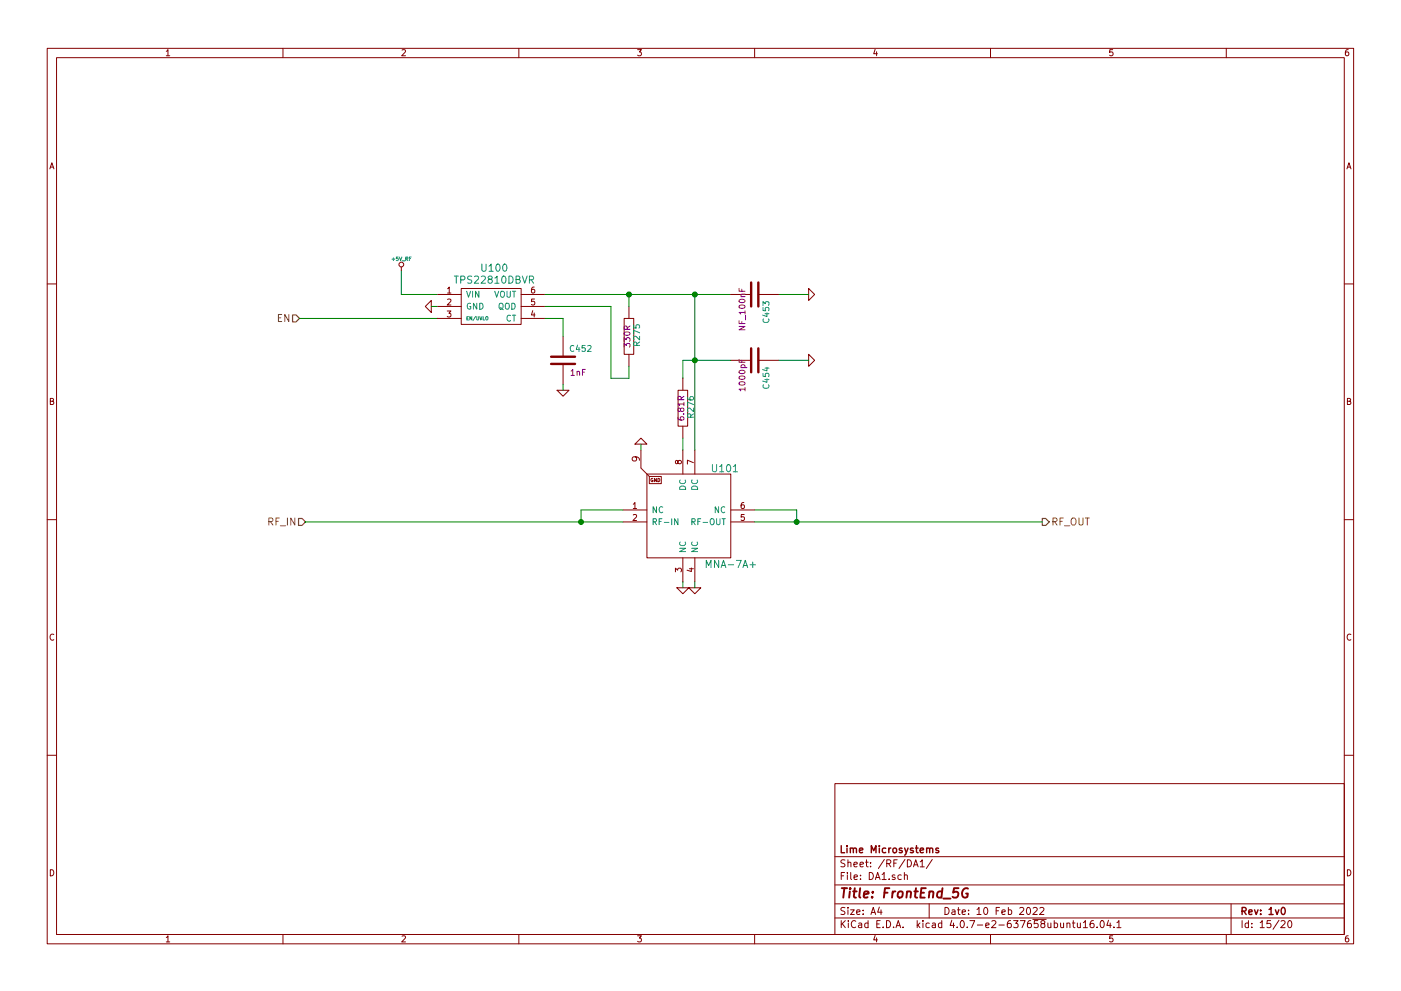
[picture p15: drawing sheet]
EESchema Schematic File Version 2
LIBS:FrontEnd_5G-rescue
LIBS:device
LIBS:conn
LIBS:linear
LIBS:regul
LIBS:74xx
LIBS:cmos4000
LIBS:adc-dac
LIBS:memory
LIBS:xilinx
LIBS:microcontrollers
LIBS:dsp
LIBS:microchip
LIBS:analog_switches
LIBS:motorola
LIBS:texas
LIBS:intel
LIBS:audio
LIBS:interface
LIBS:digital-audio
LIBS:philips
LIBS:display
LIBS:cypress
LIBS:siliconi
LIBS:opto
LIBS:contrib
LIBS:valves
LIBS:ADM7155_Addon-cache
LIBS:LimeMicroBGD_Library
LIBS:power
LIBS:transistors
LIBS:FrontEnd_5G-cache
EELAYER 25 0
EELAYER END
$Descr A4 11693 8268
encoding utf-8
Sheet 15 20
Title "FrontEnd_5G"
Date "10 Feb 2022"
Rev "1v0"
Comp "Lime Microsystems"
Comment1 ""
Comment2 ""
Comment3 ""
Comment4 ""
$EndDescr
Text HLabel 2550 4350 0    59   Input ~ 0
RF_IN
Text HLabel 8700 4350 2    59   Output ~ 0
RF_OUT
Text HLabel 2500 2650 0    59   Input ~ 0
EN
Wire Wire Line
	2500 2650 3650 2650
$Comp
L MNA-7A+ U101
U 1 1
P 5750 4300
F 0 "U101" H 6050 4700 60  0000 C CNN
F 1 "MNA-7A+" H 6100 3900 60  0000 C CNN
F 2 "MNA-7A+" H 5750 5150 60  0001 C CNN
F 3 "" H 5850 4600 60  0000 C CNN
F 4 "Mouser" H 5750 5750 60  0001 C CNN "Vendor"
F 5 "139-MNA-7A" H 5750 5650 60  0001 C CNN "Vendor Part Number"
F 6 "Mini-Circuits" H 5750 5550 60  0001 C CNN "Manufacturer"
F 7 "MNA-7A+" H 5750 5450 60  0001 C CNN "Manufacturer Part Number"
F 8 "RF Amplifier MONOLITHIC AMPL / SURF MT/RoHS" H 5750 5350 60  0001 C CNN "Description"
F 9 "MNA-7A+" H 5750 5250 60  0001 C CNN "Component Value"
	1    5750 4300
	1    0    0    -1  
$EndComp
$Comp
L GND-RESCUE-LMS8001_AppPCB #PWR01282
U 1 1
P 5700 4900
F 0 "#PWR01282" H 5700 4950 30  0001 C CNN
F 1 "GND" H 5700 4830 30  0001 C CNN
F 2 "" H 5700 4900 60  0000 C CNN
F 3 "" H 5700 4900 60  0000 C CNN
	1    5700 4900
	1    0    0    -1  
$EndComp
Wire Wire Line
	5700 4850 5700 4900
$Comp
L GND-RESCUE-LMS8001_AppPCB #PWR01283
U 1 1
P 5800 4900
F 0 "#PWR01283" H 5800 4950 30  0001 C CNN
F 1 "GND" H 5800 4830 30  0001 C CNN
F 2 "" H 5800 4900 60  0000 C CNN
F 3 "" H 5800 4900 60  0000 C CNN
	1    5800 4900
	1    0    0    -1  
$EndComp
Wire Wire Line
	5800 4900 5800 4850
Wire Wire Line
	2550 4350 5200 4350
Wire Wire Line
	6300 4350 8700 4350
Wire Wire Line
	6300 4250 6650 4250
Wire Wire Line
	6650 4250 6650 4350
Connection ~ 6650 4350
Wire Wire Line
	5200 4250 4850 4250
Wire Wire Line
	4850 4250 4850 4350
Connection ~ 4850 4350
$Comp
L GND-RESCUE-LMS8001_AppPCB #PWR01284
U 1 1
P 5350 3700
F 0 "#PWR01284" H 5350 3750 30  0001 C CNN
F 1 "GND" H 5350 3630 30  0001 C CNN
F 2 "" H 5350 3700 60  0000 C CNN
F 3 "" H 5350 3700 60  0000 C CNN
	1    5350 3700
	1    0    0    1   
$EndComp
Wire Wire Line
	5350 3750 5350 3700
$Comp
L 1000pF_0402_GCM155R71H102KA37D C454
U 1 1
P 6300 3000
F 0 "C454" H 6350 3100 50  0000 L CNN
F 1 "1000pF_0402_GCM155R71H102KA37D" H 5600 3700 50  0001 L CNN
F 2 "SMD0402" H 6300 3600 60  0001 C CNN
F 3 "" H 6300 3000 60  0000 C CNN
F 4 "Mouser" H 6250 4200 60  0001 C CNN "Vendor"
F 5 "81-GCM155R71H102KA7D" H 6250 4100 60  0001 C CNN "Vendor Part Number"
F 6 "Murata Electronics" H 6300 4000 60  0001 C CNN "Manufacturer"
F 7 "GCM155R71H102KA37D" H 6300 3900 60  0001 C CNN "Manufacturer Part Number"
F 8 "Multilayer Ceramic Capacitors MLCC - SMD/SMT 0402 1000pF 50volts X7R 10%" H 6300 3800 60  0001 C CNN "Description"
F 9 "1000pF" H 6425 2900 50  0000 C CNN "Component Value"
	1    6300 3000
	0    1    1    0   
$EndComp
$Comp
L GND-RESCUE-LMS8001_AppPCB #PWR01285
U 1 1
P 6750 3000
F 0 "#PWR01285" H 6750 3050 30  0001 C CNN
F 1 "GND" H 6750 2930 30  0001 C CNN
F 2 "" H 6750 3000 60  0000 C CNN
F 3 "" H 6750 3000 60  0000 C CNN
	1    6750 3000
	0    -1   1    0   
$EndComp
Wire Wire Line
	6500 3000 6750 3000
Wire Wire Line
	3350 2250 3350 2450
Wire Wire Line
	5700 3000 6100 3000
$Comp
L +5V_RF #PWR01286
U 1 1
P 3350 2250
F 0 "#PWR01286" H 3350 2300 20  0001 C CNN
F 1 "+5V_RF" H 3350 2350 30  0000 C CNN
F 2 "" H 3350 2250 60  0000 C CNN
F 3 "" H 3350 2250 60  0000 C CNN
	1    3350 2250
	1    0    0    -1  
$EndComp
Connection ~ 5800 3000
$Comp
L 6.81R_0805_CRCW08056R81FNEA R276
U 1 1
P 5700 3400
F 0 "R276" H 5690 3470 50  0000 C CNN
F 1 "6.81R_0805_CRCW08056R81FNEA" H 5650 3650 60  0001 C CNN
F 2 "SMD0805" H 5650 3750 60  0001 C CNN
F 3 "" V 5700 3400 60  0000 C CNN
F 4 "Mouser" H 5700 4250 60  0001 C CNN "Vendor"
F 5 "71-CRCW08056R81FNEA" H 5700 4150 60  0001 C CNN "Vendor Part Number"
F 6 "Vishay / Dale" H 5650 4050 60  0001 C CNN "Manufacturer"
F 7 "CRCW08056R81FNEA" H 5650 3950 60  0001 C CNN "Manufacturer Part Number"
F 8 "Thick Film Resistors - SMD 1/8watt 6.81ohms 1% 200ppm" H 5650 3850 60  0001 C CNN "Description"
F 9 "6.81R" H 5700 3390 50  0000 C CNN "Component Value"
	1    5700 3400
	0    1    1    0   
$EndComp
Wire Wire Line
	5700 3150 5700 3000
Wire Wire Line
	5700 3650 5700 3750
$Comp
L TPS22810DBVR U100
U 1 1
P 4100 2550
F 0 "U100" H 4125 2875 60  0000 C CNN
F 1 "TPS22810DBVR" H 4125 2775 60  0000 C CNN
F 2 "SOT23_TPS22810DBVR" H 4100 3250 60  0001 C CNN
F 3 "" H 4075 2550 60  0000 C CNN
F 4 "Mouser" H 4100 3750 60  0001 C CNN "Vendor"
F 5 "595-TPS22810DBVR" H 4100 3650 60  0001 C CNN "Vendor Part Number"
F 6 "Texas Instruments" H 4150 3550 60  0001 C CNN "Manufacturer"
F 7 "TPS22810DBVR" H 4100 3450 60  0001 C CNN "Manufacturer Part Number"
F 8 "Power Switch ICs - Power Distribution Automotive 18V, 2A" H 4150 3350 60  0001 C CNN "Description"
F 9 "TPS22810DBVR" H 4150 3150 60  0001 C CNN "Component Value"
	1    4100 2550
	1    0    0    -1  
$EndComp
Wire Wire Line
	3350 2450 3650 2450
Wire Wire Line
	4550 2450 6100 2450
$Comp
L GND-RESCUE-LMS8001_AppPCB #PWR01287
U 1 1
P 3600 2550
F 0 "#PWR01287" H 3600 2600 30  0001 C CNN
F 1 "GND" H 3600 2480 30  0001 C CNN
F 2 "" H 3600 2550 60  0000 C CNN
F 3 "" H 3600 2550 60  0000 C CNN
	1    3600 2550
	0    1    -1   0   
$EndComp
Wire Wire Line
	3650 2550 3600 2550
$Comp
L 1nF_0603_06035C102KAT2A C452
U 1 1
P 4700 3000
F 0 "C452" H 4750 3100 50  0000 L CNN
F 1 "1nF_0603_06035C102KAT2A" H 4250 3400 50  0001 L CNN
F 2 "SMD0603" H 4700 3300 60  0001 C CNN
F 3 "" H 4700 3000 60  0000 C CNN
F 4 "Mouser" H 4700 3900 60  0001 C CNN "Vendor"
F 5 "581-06035C102K" H 4700 3800 60  0001 C CNN "Vendor Part Number"
F 6 "AVX" H 4700 3700 60  0001 C CNN "Manufacturer"
F 7 "06035C102KAT2A" H 4700 3600 60  0001 C CNN "Manufacturer Part Number"
F 8 "Multilayer Ceramic Capacitors MLCC - SMD/SMT 50V 1nF X7R 0603 10%TOL" H 4700 3500 60  0001 C CNN "Description"
F 9 "1nF" H 4825 2900 50  0000 C CNN "Component Value"
	1    4700 3000
	1    0    0    -1  
$EndComp
$Comp
L GND-RESCUE-LMS8001_AppPCB #PWR01288
U 1 1
P 4700 3250
F 0 "#PWR01288" H 4700 3300 30  0001 C CNN
F 1 "GND" H 4700 3180 30  0001 C CNN
F 2 "" H 4700 3250 60  0000 C CNN
F 3 "" H 4700 3250 60  0000 C CNN
	1    4700 3250
	1    0    0    -1  
$EndComp
Wire Wire Line
	4700 3200 4700 3250
Wire Wire Line
	4700 2800 4700 2650
Wire Wire Line
	4700 2650 4550 2650
$Comp
L 330R_0603_CRGCQ0603J330R R275
U 1 1
P 5250 2800
F 0 "R275" H 5240 2870 50  0000 C CNN
F 1 "330R_0603_CRGCQ0603J330R" H 5250 3050 50  0001 C CNN
F 2 "SMD0603" H 5250 3150 60  0001 C CNN
F 3 "" V 5250 2800 60  0000 C CNN
F 4 "Mouser" H 5250 3650 60  0001 C CNN "Vendor"
F 5 "279-CRGCQ0603J330R" H 5250 3550 60  0001 C CNN "Vendor Part Number"
F 6 "TE Connectivity / Holsworthy" H 5250 3450 60  0001 C CNN "Manufacturer"
F 7 "CRGCQ0603J330R" H 5250 3350 60  0001 C CNN "Manufacturer Part Number"
F 8 "Thick Film Resistors - SMD CRGCQ 0603 330R 5% SMD Resistor" H 5250 3250 60  0001 C CNN "Description"
F 9 "330R" H 5250 2790 50  0000 C CNN "Component Value"
	1    5250 2800
	0    1    1    0   
$EndComp
Wire Wire Line
	5250 2550 5250 2450
Connection ~ 5250 2450
Wire Wire Line
	4550 2550 5100 2550
Wire Wire Line
	5100 2550 5100 3150
Wire Wire Line
	5100 3150 5250 3150
Wire Wire Line
	5250 3150 5250 3050
$Comp
L GND-RESCUE-LMS8001_AppPCB #PWR01289
U 1 1
P 6750 2450
F 0 "#PWR01289" H 6750 2500 30  0001 C CNN
F 1 "GND" H 6750 2380 30  0001 C CNN
F 2 "" H 6750 2450 60  0000 C CNN
F 3 "" H 6750 2450 60  0000 C CNN
	1    6750 2450
	0    -1   1    0   
$EndComp
Wire Wire Line
	6500 2450 6750 2450
$Comp
L NF_100nF_0603_C0603C104M5RACTU C453
U 1 1
P 6300 2450
F 0 "C453" H 6350 2550 50  0000 L CNN
F 1 "NF_100nF_0603_C0603C104M5RACTU" H 5650 2900 50  0001 L CNN
F 2 "SMD0603" H 6300 2800 60  0001 C CNN
F 3 "" H 6300 2450 60  0000 C CNN
F 4 "Mouser" H 6300 3400 60  0001 C CNN "Vendor"
F 5 "80-C0603C104M5R" H 6250 3300 60  0001 C CNN "Vendor Part Number"
F 6 "KEMET" H 6300 3200 60  0001 C CNN "Manufacturer"
F 7 "C0603C104M5RACTU" H 6300 3100 60  0001 C CNN "Manufacturer Part Number"
F 8 "Multilayer Ceramic Capacitors MLCC - SMD/SMT 50V 0.1uF 0603 X7R 20%" H 6300 3000 60  0001 C CNN "Description"
F 9 "NF_100nF" H 6425 2350 50  0000 C CNN "Component Value"
	1    6300 2450
	0    1    1    0   
$EndComp
Wire Wire Line
	5800 2450 5800 3750
Connection ~ 5800 2450
$EndSCHEMATC
